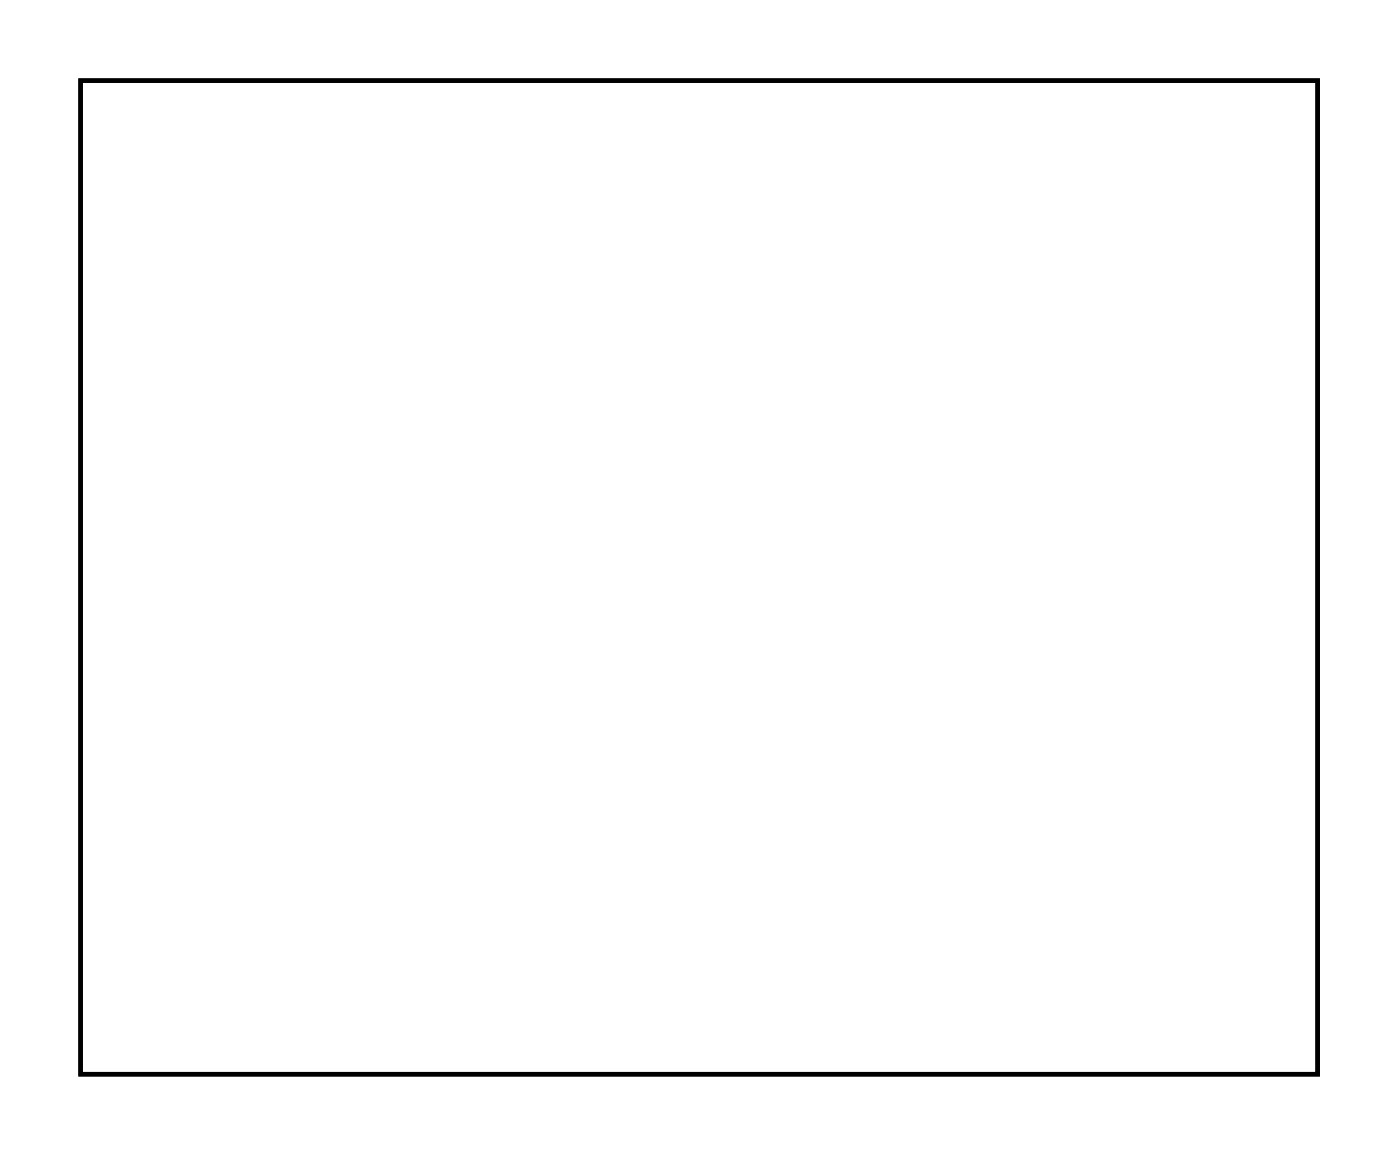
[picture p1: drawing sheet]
<svg xmlns="http://www.w3.org/2000/svg" width="63mm" height="52mm" viewBox="0 0 63 52" stroke-linecap="round" stroke-linejoin="round" font-family="sans-serif">
<path d="M3.6 3.6h55.8v44.8h-55.8z" fill="none" stroke="#000" stroke-width=".2"/>
<path d="M3.6 3.6h55.8v44.8h-55.8z" fill="none" stroke="#000" stroke-width=".05"/>
<path d="M43.5 16.9h1.4v1.4h-1.4z" fill="#fff"/>
<path d="M43.5 16.9h1.4v1.4h-1.4z" fill="none" stroke="#fff" stroke-width=".76" stroke-linecap="butt"/>
<circle cx="44.2" cy="17.6" r=".7" fill="#fff"/>
<circle cx="44.2" cy="17.6" r=".7" fill="none" stroke="#fff" stroke-width=".76" stroke-linecap="butt"/>
<circle cx="44.2" cy="32.9" r=".7" fill="#fff"/>
<circle cx="44.2" cy="32.9" r=".7" fill="none" stroke="#fff" stroke-width=".76" stroke-linecap="butt"/>
<circle cx="41.7" cy="17.6" r=".7" fill="#fff"/>
<circle cx="41.7" cy="17.6" r=".7" fill="none" stroke="#fff" stroke-width=".76" stroke-linecap="butt"/>
<circle cx="41.7" cy="32.9" r=".7" fill="#fff"/>
<circle cx="41.7" cy="32.9" r=".7" fill="none" stroke="#fff" stroke-width=".76" stroke-linecap="butt"/>
<circle cx="39.1" cy="17.6" r=".7" fill="#fff"/>
<circle cx="39.1" cy="17.6" r=".7" fill="none" stroke="#fff" stroke-width=".76" stroke-linecap="butt"/>
<circle cx="39.1" cy="32.9" r=".7" fill="#fff"/>
<circle cx="39.1" cy="32.9" r=".7" fill="none" stroke="#fff" stroke-width=".76" stroke-linecap="butt"/>
<circle cx="36.6" cy="17.6" r=".7" fill="#fff"/>
<circle cx="36.6" cy="17.6" r=".7" fill="none" stroke="#fff" stroke-width=".76" stroke-linecap="butt"/>
<circle cx="36.6" cy="32.9" r=".7" fill="#fff"/>
<circle cx="36.6" cy="32.9" r=".7" fill="none" stroke="#fff" stroke-width=".76" stroke-linecap="butt"/>
<circle cx="34" cy="17.6" r=".7" fill="#fff"/>
<circle cx="34" cy="17.6" r=".7" fill="none" stroke="#fff" stroke-width=".76" stroke-linecap="butt"/>
<circle cx="34" cy="32.9" r=".7" fill="#fff"/>
<circle cx="34" cy="32.9" r=".7" fill="none" stroke="#fff" stroke-width=".76" stroke-linecap="butt"/>
<circle cx="31.5" cy="17.6" r=".7" fill="#fff"/>
<circle cx="31.5" cy="17.6" r=".7" fill="none" stroke="#fff" stroke-width=".76" stroke-linecap="butt"/>
<circle cx="31.5" cy="32.9" r=".7" fill="#fff"/>
<circle cx="31.5" cy="32.9" r=".7" fill="none" stroke="#fff" stroke-width=".76" stroke-linecap="butt"/>
<circle cx="29" cy="17.6" r=".7" fill="#fff"/>
<circle cx="29" cy="17.6" r=".7" fill="none" stroke="#fff" stroke-width=".76" stroke-linecap="butt"/>
<circle cx="29" cy="32.9" r=".7" fill="#fff"/>
<circle cx="29" cy="32.9" r=".7" fill="none" stroke="#fff" stroke-width=".76" stroke-linecap="butt"/>
<circle cx="26.4" cy="17.6" r=".7" fill="#fff"/>
<circle cx="26.4" cy="17.6" r=".7" fill="none" stroke="#fff" stroke-width=".76" stroke-linecap="butt"/>
<circle cx="26.4" cy="32.9" r=".7" fill="#fff"/>
<circle cx="26.4" cy="32.9" r=".7" fill="none" stroke="#fff" stroke-width=".76" stroke-linecap="butt"/>
<circle cx="23.9" cy="17.6" r=".7" fill="#fff"/>
<circle cx="23.9" cy="17.6" r=".7" fill="none" stroke="#fff" stroke-width=".76" stroke-linecap="butt"/>
<circle cx="23.9" cy="32.9" r=".7" fill="#fff"/>
<circle cx="23.9" cy="32.9" r=".7" fill="none" stroke="#fff" stroke-width=".76" stroke-linecap="butt"/>
<circle cx="21.3" cy="17.6" r=".7" fill="#fff"/>
<circle cx="21.3" cy="17.6" r=".7" fill="none" stroke="#fff" stroke-width=".76" stroke-linecap="butt"/>
<circle cx="21.3" cy="32.9" r=".7" fill="#fff"/>
<circle cx="21.3" cy="32.9" r=".7" fill="none" stroke="#fff" stroke-width=".76" stroke-linecap="butt"/>
<circle cx="18.8" cy="17.6" r=".7" fill="#fff"/>
<circle cx="18.8" cy="17.6" r=".7" fill="none" stroke="#fff" stroke-width=".76" stroke-linecap="butt"/>
<circle cx="18.8" cy="32.9" r=".7" fill="#fff"/>
<circle cx="18.8" cy="32.9" r=".7" fill="none" stroke="#fff" stroke-width=".76" stroke-linecap="butt"/>
<circle cx="16.3" cy="17.6" r=".7" fill="#fff"/>
<circle cx="16.3" cy="17.6" r=".7" fill="none" stroke="#fff" stroke-width=".76" stroke-linecap="butt"/>
<circle cx="16.3" cy="32.9" r=".7" fill="#fff"/>
<circle cx="16.3" cy="32.9" r=".7" fill="none" stroke="#fff" stroke-width=".76" stroke-linecap="butt"/>
<circle cx="13.7" cy="17.6" r=".7" fill="#fff"/>
<circle cx="13.7" cy="17.6" r=".7" fill="none" stroke="#fff" stroke-width=".76" stroke-linecap="butt"/>
<circle cx="13.7" cy="32.9" r=".7" fill="#fff"/>
<circle cx="13.7" cy="32.9" r=".7" fill="none" stroke="#fff" stroke-width=".76" stroke-linecap="butt"/>
<circle cx="11.2" cy="17.6" r=".7" fill="#fff"/>
<circle cx="11.2" cy="17.6" r=".7" fill="none" stroke="#fff" stroke-width=".76" stroke-linecap="butt"/>
<circle cx="11.2" cy="32.9" r=".7" fill="#fff"/>
<circle cx="11.2" cy="32.9" r=".7" fill="none" stroke="#fff" stroke-width=".76" stroke-linecap="butt"/>
<circle cx="8.6" cy="17.6" r=".7" fill="#fff"/>
<circle cx="8.6" cy="17.6" r=".7" fill="none" stroke="#fff" stroke-width=".76" stroke-linecap="butt"/>
<circle cx="8.6" cy="32.9" r=".7" fill="#fff"/>
<circle cx="8.6" cy="32.9" r=".7" fill="none" stroke="#fff" stroke-width=".76" stroke-linecap="butt"/>
<path d="M53.9 35.7h1.4v1.4h-1.4z" fill="#fff"/>
<path d="M53.9 35.7h1.4v1.4h-1.4z" fill="none" stroke="#fff" stroke-width=".69" stroke-linecap="butt"/>
<circle cx="52.1" cy="36.4" r=".72" fill="#fff"/>
<circle cx="52.1" cy="36.4" r=".72" fill="none" stroke="#fff" stroke-width=".69" stroke-linecap="butt"/>
<circle cx="52.1" cy="33.9" r=".72" fill="#fff"/>
<circle cx="52.1" cy="33.9" r=".72" fill="none" stroke="#fff" stroke-width=".69" stroke-linecap="butt"/>
<circle cx="52.1" cy="31.3" r=".72" fill="#fff"/>
<circle cx="52.1" cy="31.3" r=".72" fill="none" stroke="#fff" stroke-width=".69" stroke-linecap="butt"/>
<circle cx="52.1" cy="28.8" r=".72" fill="#fff"/>
<circle cx="52.1" cy="28.8" r=".72" fill="none" stroke="#fff" stroke-width=".69" stroke-linecap="butt"/>
<circle cx="52.1" cy="26.3" r=".72" fill="#fff"/>
<circle cx="52.1" cy="26.3" r=".72" fill="none" stroke="#fff" stroke-width=".69" stroke-linecap="butt"/>
<circle cx="52.1" cy="23.7" r=".72" fill="#fff"/>
<circle cx="52.1" cy="23.7" r=".72" fill="none" stroke="#fff" stroke-width=".69" stroke-linecap="butt"/>
<circle cx="52.1" cy="21.2" r=".72" fill="#fff"/>
<circle cx="52.1" cy="21.2" r=".72" fill="none" stroke="#fff" stroke-width=".69" stroke-linecap="butt"/>
<circle cx="54.6" cy="36.4" r=".72" fill="#fff"/>
<circle cx="54.6" cy="36.4" r=".72" fill="none" stroke="#fff" stroke-width=".69" stroke-linecap="butt"/>
<circle cx="54.6" cy="33.9" r=".72" fill="#fff"/>
<circle cx="54.6" cy="33.9" r=".72" fill="none" stroke="#fff" stroke-width=".69" stroke-linecap="butt"/>
<circle cx="54.6" cy="31.3" r=".72" fill="#fff"/>
<circle cx="54.6" cy="31.3" r=".72" fill="none" stroke="#fff" stroke-width=".69" stroke-linecap="butt"/>
<circle cx="54.6" cy="28.8" r=".72" fill="#fff"/>
<circle cx="54.6" cy="28.8" r=".72" fill="none" stroke="#fff" stroke-width=".69" stroke-linecap="butt"/>
<circle cx="54.6" cy="26.3" r=".72" fill="#fff"/>
<circle cx="54.6" cy="26.3" r=".72" fill="none" stroke="#fff" stroke-width=".69" stroke-linecap="butt"/>
<circle cx="54.6" cy="23.7" r=".72" fill="#fff"/>
<circle cx="54.6" cy="23.7" r=".72" fill="none" stroke="#fff" stroke-width=".69" stroke-linecap="butt"/>
<circle cx="54.6" cy="21.2" r=".72" fill="#fff"/>
<circle cx="54.6" cy="21.2" r=".72" fill="none" stroke="#fff" stroke-width=".69" stroke-linecap="butt"/>
<circle cx="29.5" cy="8" r=".74" fill="#fff"/>
<circle cx="29.5" cy="8" r=".74" fill="none" stroke="#fff" stroke-width=".76" stroke-linecap="butt"/>
<circle cx="32" cy="8" r=".74" fill="#fff"/>
<circle cx="32" cy="8" r=".74" fill="none" stroke="#fff" stroke-width=".76" stroke-linecap="butt"/>
<circle cx="25.4" cy="39" r=".74" fill="#fff"/>
<circle cx="25.4" cy="39" r=".74" fill="none" stroke="#fff" stroke-width=".76" stroke-linecap="butt"/>
<circle cx="28" cy="39" r=".74" fill="#fff"/>
<circle cx="28" cy="39" r=".74" fill="none" stroke="#fff" stroke-width=".76" stroke-linecap="butt"/>
<circle cx="30.5" cy="39" r=".74" fill="#fff"/>
<circle cx="30.5" cy="39" r=".74" fill="none" stroke="#fff" stroke-width=".76" stroke-linecap="butt"/>
<circle cx="13" cy="8" r=".74" fill="#fff"/>
<circle cx="13" cy="8" r=".74" fill="none" stroke="#fff" stroke-width=".76" stroke-linecap="butt"/>
<circle cx="15.5" cy="8" r=".74" fill="#fff"/>
<circle cx="15.5" cy="8" r=".74" fill="none" stroke="#fff" stroke-width=".76" stroke-linecap="butt"/>
<circle cx="18" cy="8" r=".74" fill="#fff"/>
<circle cx="18" cy="8" r=".74" fill="none" stroke="#fff" stroke-width=".76" stroke-linecap="butt"/>
<circle cx="20.6" cy="8" r=".74" fill="#fff"/>
<circle cx="20.6" cy="8" r=".74" fill="none" stroke="#fff" stroke-width=".76" stroke-linecap="butt"/>
<circle cx="23.1" cy="8" r=".74" fill="#fff"/>
<circle cx="23.1" cy="8" r=".74" fill="none" stroke="#fff" stroke-width=".76" stroke-linecap="butt"/>
<path d="M12.7 41.8h1.5v1.5h-1.5z" fill="#fff"/>
<path d="M12.7 41.8h1.5v1.5h-1.5z" fill="none" stroke="#fff" stroke-width=".76" stroke-linecap="butt"/>
<circle cx="13.5" cy="42.5" r=".76" fill="#fff"/>
<circle cx="13.5" cy="42.5" r=".76" fill="none" stroke="#fff" stroke-width=".76" stroke-linecap="butt"/>
<circle cx="18.5" cy="42.5" r=".76" fill="#fff"/>
<circle cx="18.5" cy="42.5" r=".76" fill="none" stroke="#fff" stroke-width=".76" stroke-linecap="butt"/>
<circle cx="35.8" cy="44.3" r=".89" fill="#fff"/>
<circle cx="35.8" cy="44.3" r=".89" fill="none" stroke="#fff" stroke-width=".99" stroke-linecap="butt"/>
<path d="M34.9 38.3h1.8v1.8h-1.8z" fill="#fff"/>
<path d="M34.9 38.3h1.8v1.8h-1.8z" fill="none" stroke="#fff" stroke-width=".99" stroke-linecap="butt"/>
<circle cx="35.8" cy="39.2" r=".89" fill="#fff"/>
<circle cx="35.8" cy="39.2" r=".89" fill="none" stroke="#fff" stroke-width=".99" stroke-linecap="butt"/>
<circle cx="46" cy="41.8" r=".89" fill="#fff"/>
<circle cx="46" cy="41.8" r=".89" fill="none" stroke="#fff" stroke-width=".99" stroke-linecap="butt"/>
<circle cx="6.9" cy="7" r="2.1" fill="#fff"/>
<circle cx="6.9" cy="7" r="2.1" fill="none" stroke="#fff" stroke-width="1.3" stroke-linecap="butt"/>
<circle cx="56.1" cy="7" r="2.1" fill="#fff"/>
<circle cx="56.1" cy="7" r="2.1" fill="none" stroke="#fff" stroke-width="1.3" stroke-linecap="butt"/>
<circle cx="56.1" cy="45.1" r="2.1" fill="#fff"/>
<circle cx="56.1" cy="45.1" r="2.1" fill="none" stroke="#fff" stroke-width="1.3" stroke-linecap="butt"/>
<circle cx="6.9" cy="45.1" r="2.1" fill="#fff"/>
<circle cx="6.9" cy="45.1" r="2.1" fill="none" stroke="#fff" stroke-width="1.3" stroke-linecap="butt"/>
</svg>
